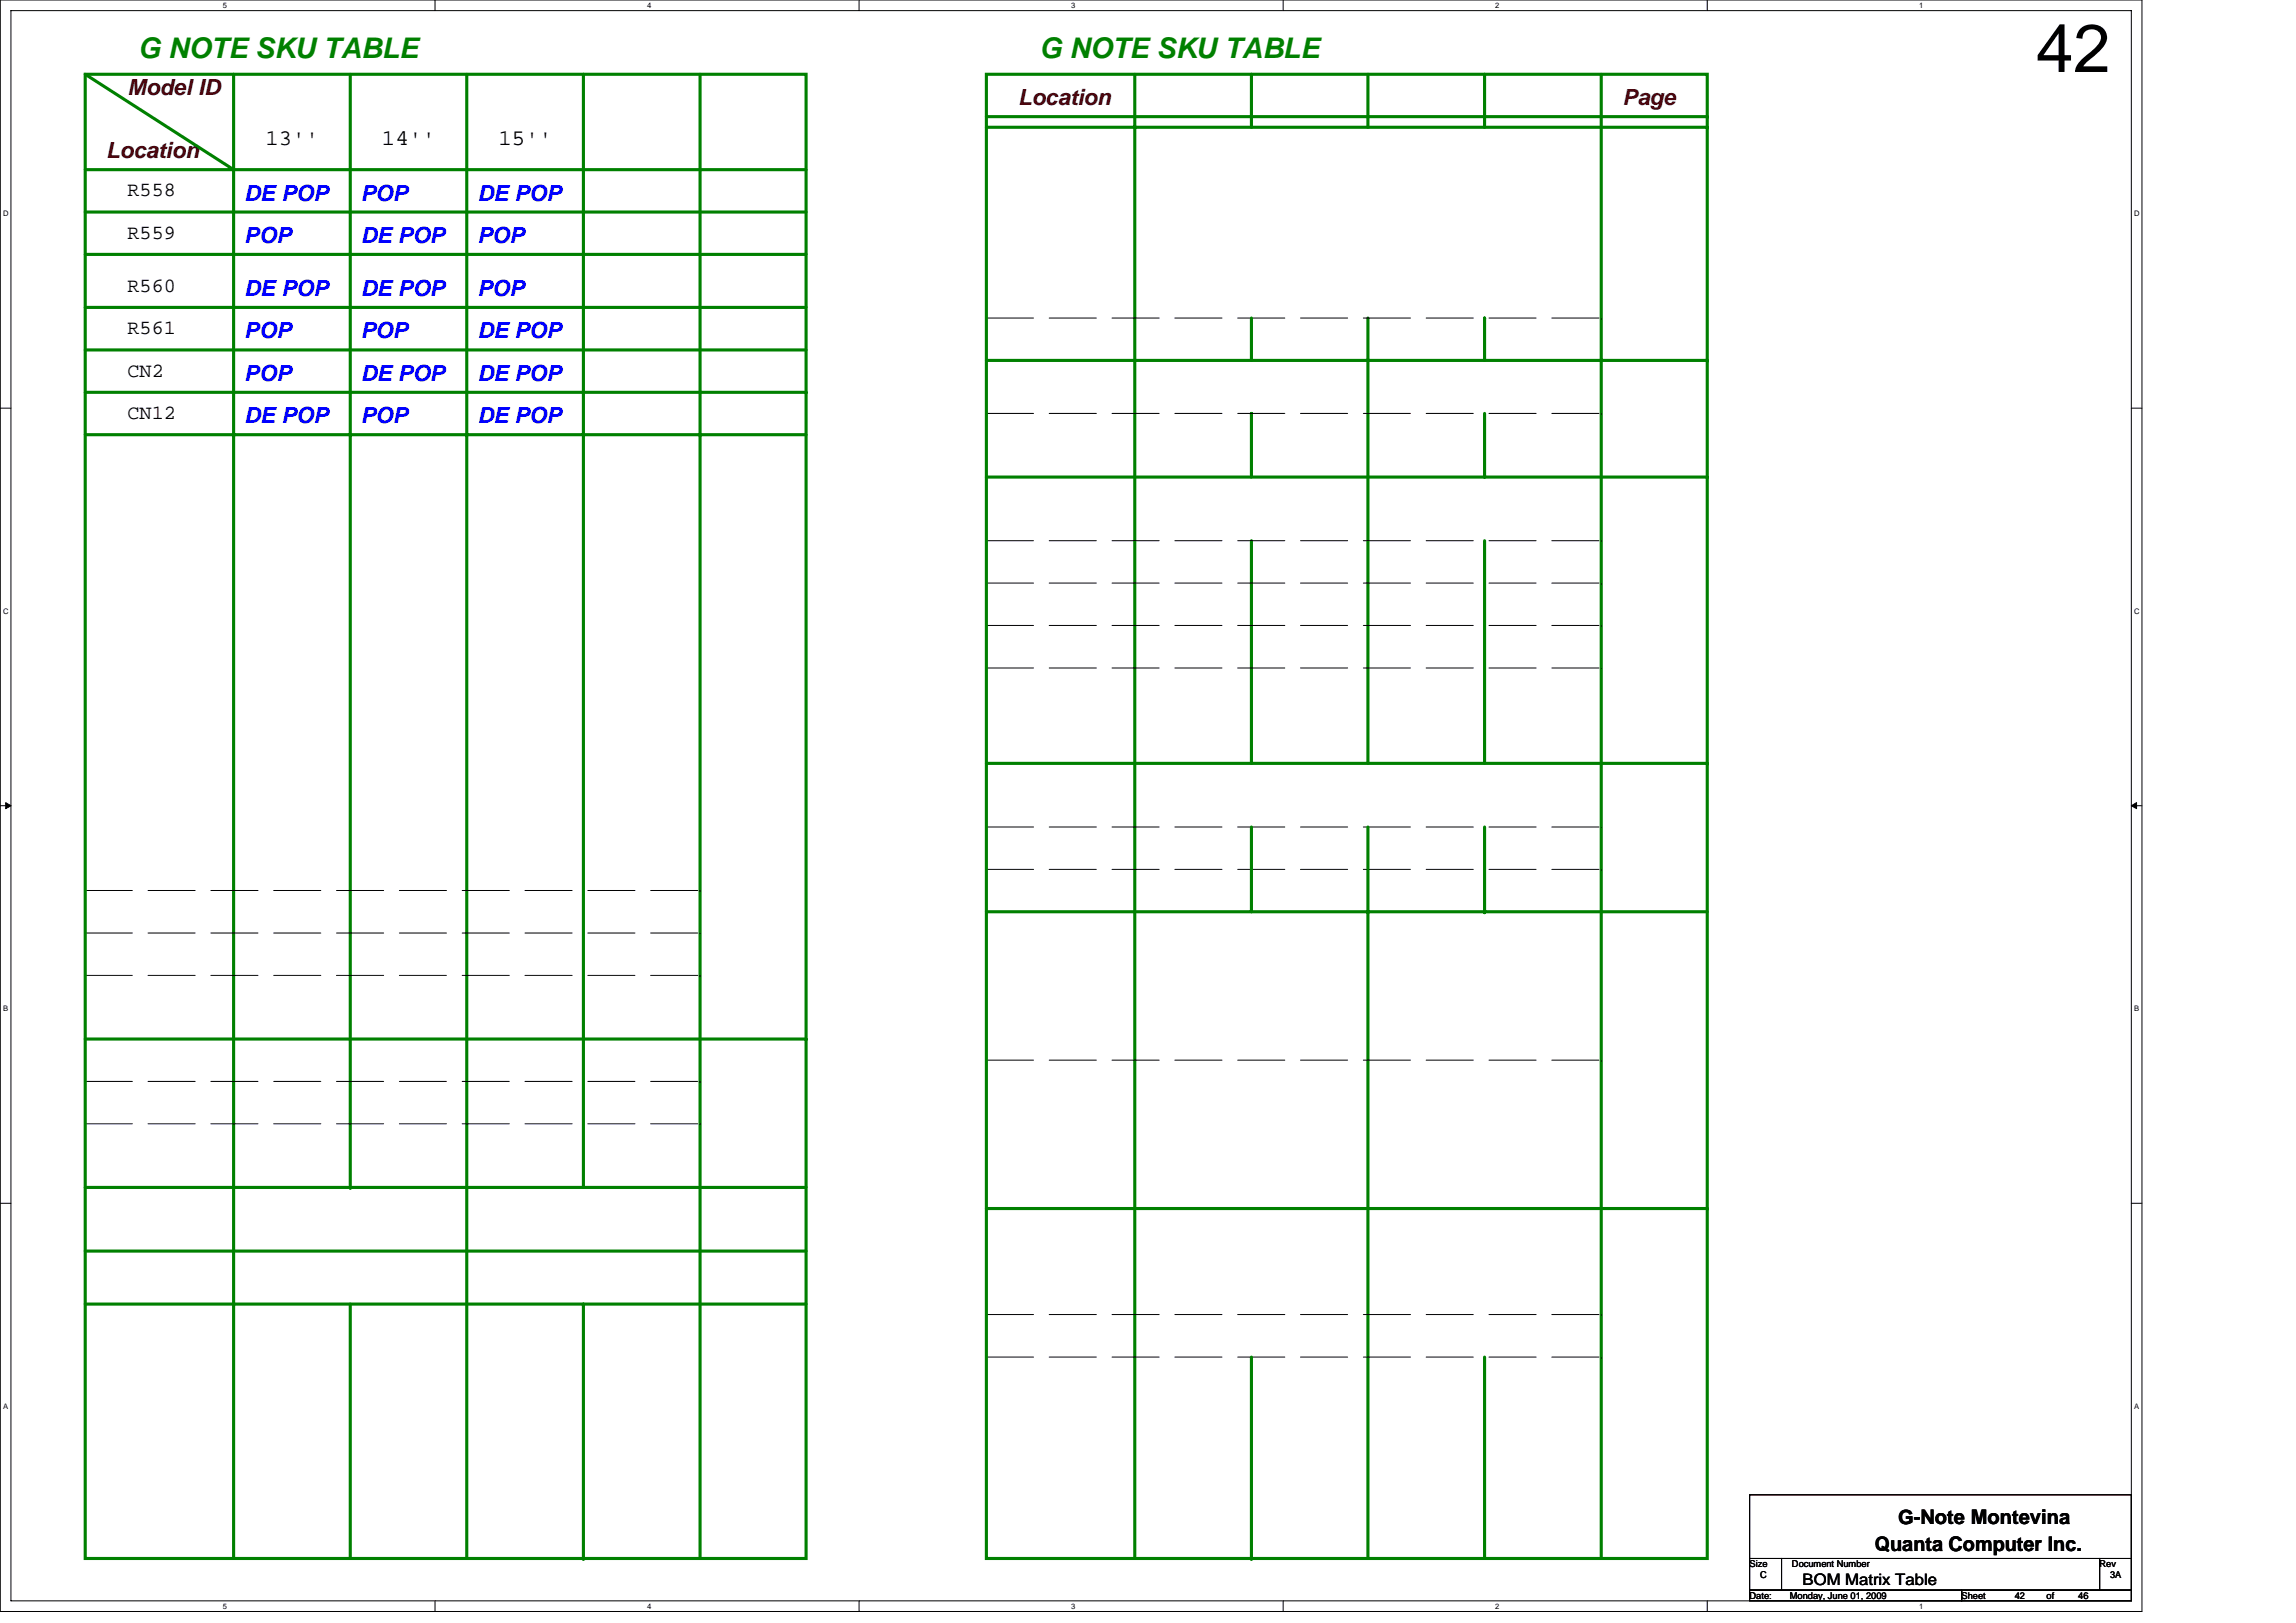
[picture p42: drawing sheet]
<svg xmlns="http://www.w3.org/2000/svg" width="297mm" height="210mm" viewBox="0 0 297 210" stroke-linecap="round" stroke-linejoin="round" font-family="sans-serif">
<defs><g id="words">
<text font-size="8.8" x="263.4" y="9.3">42</text>
<g font-size="3.7" fill="#008000">
<text x="17.9" y="7.5">G NOTE SKU TABLE</text>
<text x="134.5" y="7.5">G NOTE SKU TABLE</text>
</g>
<g font-size="2.9" fill="#400000">
<text x="16.5" y="12.3">Model ID</text>
<text x="131.7" y="13.6">Location</text>
<text x="13.8" y="20.5">Location</text>
</g>
<text font-size="2.9" fill="#800000" x="209.9" y="13.6">Page</text>
<g font-size="2.9">
<text x="34.3" y="18.8">13''</text>
<text x="49.4" y="18.8">14''</text>
<text x="64.5" y="18.8">15''</text>
</g>
<g font-size="2.9" fill="#00f">
<text x="31.6" y="26">DE POP</text>
<text x="46.7" y="26">POP</text>
<text x="61.8" y="26">DE POP</text>
<text x="31.6" y="31.5">POP</text>
<text x="46.7" y="31.5">DE POP</text>
<text x="61.8" y="31.5">POP</text>
<text x="31.6" y="38.3">DE POP</text>
<text x="46.7" y="38.3">DE POP</text>
<text x="61.8" y="38.3">POP</text>
<text x="31.6" y="43.8">POP</text>
<text x="46.7" y="43.8">POP</text>
<text x="61.8" y="43.8">DE POP</text>
<text x="31.6" y="49.3">POP</text>
<text x="46.7" y="49.3">DE POP</text>
<text x="61.8" y="49.3">DE POP</text>
<text x="31.6" y="54.8">DE POP</text>
<text x="46.7" y="54.8">POP</text>
<text x="61.8" y="54.8">DE POP</text>
</g>
<g font-size="2.6">
<text x="16.5" y="25.4">R558</text>
<text x="16.5" y="30.9">R559</text>
<text x="16.5" y="37.8">R560</text>
<text x="16.5" y="43.2">R561</text>
<text x="16.5" y="48.7">CN2</text>
<text x="16.5" y="54.2">CN12</text>
<text x="245.6" y="197.2">G-Note Montevina</text>
<text x="242.5" y="200.6">Quanta Computer Inc.</text>
</g>
<text font-size="2.1" x="233.2" y="205.1">BOM Matrix Table</text>
<g font-size="1.2">
<text x="226.4" y="202.8">Size</text>
<text x="231.8" y="202.8">Document Number</text>
<text x="271.6" y="202.8">Rev</text>
<text x="226.4" y="206.9">Date:</text>
<text x="227.7" y="204.1">C</text>
<text x="231.6" y="206.9">Monday, June 01, 2009</text>
<text x="253.8" y="206.9">Sheet</text>
<text x="260.6" y="206.9">42</text>
<text x="264.8" y="206.9">of</text>
<text x="268.9" y="206.9">46</text>
<text x="273" y="204.1">3A</text>
</g>
<g font-size="1">
<text x="28.8" y="1">5</text>
<text x="83.7" y="1">4</text>
<text x="138.6" y="1">3</text>
<text x="193.4" y="1">2</text>
<text x="248.3" y="1">1</text>
<text x=".4" y="28">D</text>
<text x="276.1" y="28">D</text>
<text x=".4" y="79.4">C</text>
<text x="276.1" y="79.4">C</text>
<text x=".4" y="130.9">B</text>
<text x="276.1" y="130.9">B</text>
<text x=".4" y="182.3">A</text>
<text x="276.1" y="182.3">A</text>
<text x="28.8" y="208.2">5</text>
<text x="83.7" y="208.2">4</text>
<text x="138.6" y="208.2">3</text>
<text x="193.4" y="208.2">2</text>
<text x="248.3" y="208.2">1</text>
</g>
</g></defs>
<path d="M0 0h277.1v208.5h-277.1zM1.4 1.4h274.3v205.7h-274.3z" fill="none" stroke="#000" stroke-width=".13"/>
<g fill="#fff">
<path d="M28.8 .1h.6v1.1h-.6z"/>
<path d="M28.8 207.3h.6v1.1h-.6z"/>
</g>
<path d="M56.3 0v1.4M56.3 207.1v1.4" fill="none" stroke="#000" stroke-width=".13"/>
<g fill="#fff">
<path d="M83.7 .1h.6v1.1h-.6z"/>
<path d="M83.7 207.3h.6v1.1h-.6z"/>
</g>
<path d="M111.1 0v1.4M111.1 207.1v1.4" fill="none" stroke="#000" stroke-width=".13"/>
<g fill="#fff">
<path d="M138.6 .1h.5v1.1h-.5z"/>
<path d="M138.6 207.3h.5v1.1h-.5z"/>
</g>
<path d="M166 0v1.4M166 207.1v1.4" fill="none" stroke="#000" stroke-width=".13"/>
<g fill="#fff">
<path d="M193.4 .1h.6v1.1h-.6z"/>
<path d="M193.4 207.3h.6v1.1h-.6z"/>
</g>
<path d="M220.9 0v1.4M220.9 207.1v1.4" fill="none" stroke="#000" stroke-width=".13"/>
<g fill="#fff">
<path d="M248.3 .1h.6v1.1h-.6z"/>
<path d="M248.3 207.3h.6v1.1h-.6z"/>
<path d="M.4 27.1h.7v1.1h-.7z"/>
<path d="M276.1 27.1h.7v1.1h-.7z"/>
<path d="M.4 78.5h.7v1.1h-.7z"/>
<path d="M276.1 78.5h.7v1.1h-.7z"/>
</g>
<path d="M0 52.8h1.4M275.7 52.8h1.4" fill="none" stroke="#000" stroke-width=".13"/>
<g fill="#fff">
<path d="M.4 130h.7v1.1h-.7z"/>
<path d="M276.1 130h.7v1.1h-.7z"/>
</g>
<path d="M0 104.2h1.4M275.7 104.2h1.4" fill="none" stroke="#000" stroke-width=".13"/>
<path d="M.7 103.8l.7 .4-.7 .4zM275.7 104.2l.7-.4v.8z" fill="#000" stroke="#000" stroke-width=".13"/>
<g fill="#fff">
<path d="M.4 181.4h.7v1.1h-.7z"/>
<path d="M276.1 181.4h.7v1.1h-.7z"/>
</g>
<path d="M0 155.7h1.4M275.7 155.7h1.4M226.4 193.4h49.3v8.2h-49.3zM226.4 201.6h4.1v4.1h-4.1zM226.4 205.7h27.4v1.4h-27.4zM230.5 201.6h41.1v4.1h-41.1zM253.8 205.7h21.9v1.4h-21.9zM271.6 201.6h4.1v4.1h-4.1z" fill="none" stroke="#000" stroke-width=".13"/>
<g fill="none" stroke="#008000" stroke-width=".4">
<path d="M11 9.6l19.2 12.3M11 9.6h93.3v192h-93.3zM30.2 9.6v192M45.3 9.6v144M60.4 9.6v192M75.5 9.6v144M90.6 9.6v192M127.6 15.1h93.3M127.6 16.5h93.3M127.6 9.6h93.3v192h-93.3zM146.8 9.6v192M161.9 9.6v6.9"/>
<path d="M177 9.6v6.9M192.1 9.6v6.9M207.2 9.6v192M220.9 15.1h.1M220.9 16.5h.1M11 21.9h93.3M11 27.4h93.3M11 32.9h93.3M11 39.8h93.3M30.2 21.9h.1M11 56.2h93.3M11 45.3h93.3"/>
<path d="M11 50.8h93.3M104.3 50.8h.1M127.6 46.6h93.3M161.9 53.5h.1M161.9 41.1v5.5M161.9 53.5v8.2M177 41.1v57.7M192.1 53.5v8.2M192.1 41.1h.1M192.1 41.1v5.5M220.9 46.6h.1M127.6 61.7h93.3"/>
<path d="M161.9 70v28.8M192.1 70v28.8M220.9 61.7h.1M127.6 98.8h93.3M220.9 98.8h.1M127.6 118h93.3M161.9 107v11M177 107v94.6M192.1 118h.1M192.1 107v11M11 134.4h93.3M104.3 134.4h.1"/>
<path d="M11 153.6h93.3M45.3 153.6h.1M127.6 156.4h93.3M220.9 156.4h.1M11 161.9h93.3M11 168.7h93.3M45.3 168.7v32.9M75.5 168.7v32.9M161.9 175.6v26M192.1 175.6v26M75.5 201.6h.1M161.9 201.6h.1"/>
</g>
<g fill="none" stroke="#000" stroke-width=".13" stroke-dasharray="6.1 2">
<path d="M127.6 41.1h79.6M127.6 53.5h79.6M207.2 41.1h.1M207.2 53.5h.1M127.6 70h79.6M127.6 75.4h79.6M207.2 70h.1M207.2 75.4h.1M127.6 86.4h79.6M127.6 80.9h79.6M207.2 86.4h.1M207.2 80.9h.1"/>
<path d="M11 115.2h79.6M90.6 115.2h.1M127.6 107h79.6M127.6 112.5h79.6M207.2 107h.1M207.2 112.5h.1M11 120.7h79.6M11 126.2h79.6M11 139.9h79.6M90.6 120.7h.1M90.6 126.2h.1M90.6 139.9h.1"/>
<path d="M127.6 137.2h79.6M207.2 137.2h.1M11 145.4h79.6M90.6 145.4h.1M127.6 170.1h79.6M127.6 175.6h79.6M207.2 170.1h.1M207.2 175.6h.1"/>
</g>
<use href="#words"/>
</svg>
